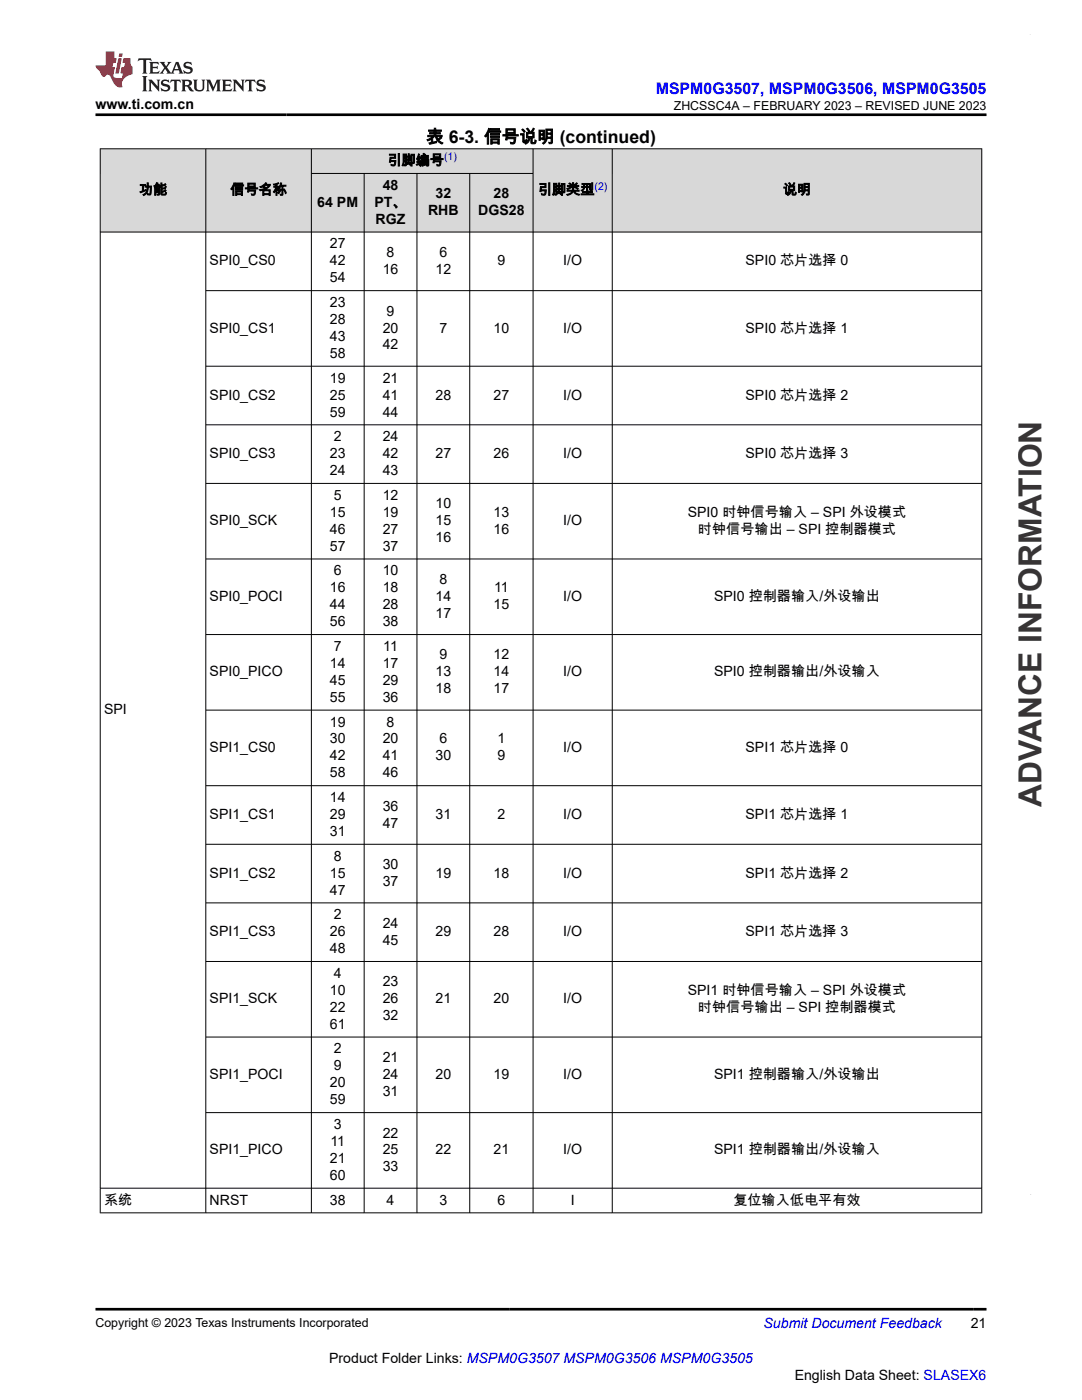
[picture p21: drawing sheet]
<svg xmlns="http://www.w3.org/2000/svg" width="216mm" height="279mm" viewBox="0 0 216 279" stroke-linecap="round" stroke-linejoin="round" font-family="sans-serif">
<defs><g id="words">
<text font-size="6.3" fill="#373435" x="207.8" y="161" transform="rotate(-90 207.8 161)">ADVANCE INFORMATION</text>
<text font-size="3.5" x="85" y="28.5">表 6-3. 信号说明 (continued)</text>
<text font-size="3.2" fill="#00f" x="130.9" y="18.7">MSPM0G3507, MSPM0G3506, MSPM0G3505</text>
<g font-size="2.8">
<text x="19" y="21.8">www.ti.com.cn</text>
<text x="77.3" y="33">引脚编号</text>
<text x="27.7" y="38.8">功能</text>
<text x="46" y="38.8">信号名称</text>
<text x="63.3" y="41.3">64 PM</text>
<text x="74.7" y="41.3">PT、</text>
<text x="76.4" y="37.9">48</text>
<text x="86.9" y="39.6">32</text>
<text x="98.5" y="39.6">28</text>
<text x="107.3" y="38.8">引脚类型</text>
<text x="156.2" y="38.8">说明</text>
<text x="75" y="44.7">RGZ</text>
<text x="85.4" y="43">RHB</text>
<text x="95.4" y="43">DGS28</text>
<text x="41.8" y="53">SPI0_CS0</text>
<text x="65.8" y="49.6">27</text>
<text x="65.8" y="53">42</text>
<text x="77.1" y="51.3">8</text>
<text x="87.7" y="51.3">6</text>
<text x="99.3" y="53">9</text>
<text x="112.4" y="53">I/O</text>
<text x="148.8" y="53">SPI0 芯片选择 0</text>
<text x="65.8" y="56.4">54</text>
<text x="76.4" y="54.7">16</text>
<text x="86.9" y="54.7">12</text>
<text x="65.8" y="61.3">23</text>
<text x="65.8" y="64.7">28</text>
<text x="77.1" y="63">9</text>
<text x="41.8" y="66.4">SPI0_CS1</text>
<text x="65.8" y="68.1">43</text>
<text x="65.8" y="71.4">58</text>
<text x="76.4" y="66.4">20</text>
<text x="76.4" y="69.7">42</text>
<text x="87.7" y="66.4">7</text>
<text x="98.5" y="66.4">10</text>
<text x="112.4" y="66.4">I/O</text>
<text x="148.8" y="66.4">SPI0 芯片选择 1</text>
<text x="65.8" y="76.4">19</text>
<text x="76.4" y="76.4">21</text>
<text x="41.8" y="79.7">SPI0_CS2</text>
<text x="65.8" y="79.7">25</text>
<text x="65.8" y="83.1">59</text>
<text x="76.4" y="79.7">41</text>
<text x="76.4" y="83.1">44</text>
<text x="86.9" y="79.7">28</text>
<text x="98.5" y="79.7">27</text>
<text x="112.4" y="79.7">I/O</text>
<text x="148.8" y="79.7">SPI0 芯片选择 2</text>
<text x="66.6" y="88.1">2</text>
<text x="76.4" y="88.1">24</text>
<text x="41.8" y="91.4">SPI0_CS3</text>
<text x="65.8" y="91.4">23</text>
<text x="65.8" y="94.8">24</text>
<text x="76.4" y="91.4">42</text>
<text x="76.4" y="94.8">43</text>
<text x="86.9" y="91.4">27</text>
<text x="98.5" y="91.4">26</text>
<text x="112.4" y="91.4">I/O</text>
<text x="148.8" y="91.4">SPI0 芯片选择 3</text>
<text x="66.6" y="99.7">5</text>
<text x="76.4" y="99.7">12</text>
<text x="86.9" y="101.4">10</text>
<text x="41.8" y="104.8">SPI0_SCK</text>
<text x="65.8" y="103.1">15</text>
<text x="65.8" y="106.5">46</text>
<text x="76.4" y="103.1">19</text>
<text x="76.4" y="106.5">27</text>
<text x="86.9" y="104.8">15</text>
<text x="98.5" y="103.1">13</text>
<text x="98.5" y="106.5">16</text>
<text x="112.4" y="104.8">I/O</text>
<text x="137.2" y="103.1">SPI0 时钟信号输入 – SPI 外设模式</text>
<text x="139.3" y="106.5">时钟信号输出 – SPI 控制器模式</text>
<text x="65.8" y="109.9">57</text>
<text x="76.4" y="109.9">37</text>
<text x="86.9" y="108.2">16</text>
<text x="41.8" y="119.9">SPI0_POCI</text>
<text x="65.8" y="118.2">16</text>
<text x="66.6" y="114.8">6</text>
<text x="76.4" y="114.8">10</text>
<text x="76.4" y="118.2">18</text>
<text x="86.9" y="119.9">14</text>
<text x="87.7" y="116.5">8</text>
<text x="98.6" y="118.2">11</text>
<text x="112.4" y="119.9">I/O</text>
<text x="142.5" y="119.9">SPI0 控制器输入/外设输出</text>
<text x="65.8" y="121.6">44</text>
<text x="65.8" y="125">56</text>
<text x="76.4" y="121.6">28</text>
<text x="76.4" y="125">38</text>
<text x="86.9" y="123.3">17</text>
<text x="98.5" y="121.6">15</text>
<text x="66.6" y="129.9">7</text>
<text x="76.5" y="129.9">11</text>
<text x="87.7" y="131.6">9</text>
<text x="98.5" y="131.6">12</text>
<text x="41.8" y="135">SPI0_PICO</text>
<text x="65.8" y="133.3">14</text>
<text x="65.8" y="136.7">45</text>
<text x="76.4" y="133.3">17</text>
<text x="76.4" y="136.7">29</text>
<text x="86.9" y="135">13</text>
<text x="98.5" y="135">14</text>
<text x="112.4" y="135">I/O</text>
<text x="142.5" y="135">SPI0 控制器输出/外设输入</text>
<text x="20.8" y="142.5">SPI</text>
<text x="65.8" y="140.1">55</text>
<text x="76.4" y="140.1">36</text>
<text x="86.9" y="138.4">18</text>
<text x="98.5" y="138.4">17</text>
<text x="65.8" y="145">19</text>
<text x="65.8" y="148.4">30</text>
<text x="76.4" y="148.4">20</text>
<text x="77.1" y="145">8</text>
<text x="87.7" y="148.4">6</text>
<text x="99.3" y="148.4">1</text>
<text x="41.8" y="150.1">SPI1_CS0</text>
<text x="65.8" y="151.8">42</text>
<text x="65.8" y="155.2">58</text>
<text x="76.4" y="151.8">41</text>
<text x="76.4" y="155.2">46</text>
<text x="86.9" y="151.8">30</text>
<text x="99.3" y="151.8">9</text>
<text x="112.4" y="150.1">I/O</text>
<text x="148.8" y="150.1">SPI1 芯片选择 0</text>
<text x="65.8" y="160.1">14</text>
<text x="76.4" y="161.8">36</text>
<text x="41.8" y="163.5">SPI1_CS1</text>
<text x="65.8" y="163.5">29</text>
<text x="65.8" y="166.8">31</text>
<text x="76.4" y="165.2">47</text>
<text x="86.9" y="163.5">31</text>
<text x="99.3" y="163.5">2</text>
<text x="112.4" y="163.5">I/O</text>
<text x="148.8" y="163.5">SPI1 芯片选择 1</text>
<text x="66.6" y="171.8">8</text>
<text x="76.4" y="173.5">30</text>
<text x="41.8" y="175.2">SPI1_CS2</text>
<text x="65.8" y="175.2">15</text>
<text x="65.8" y="178.5">47</text>
<text x="76.4" y="176.8">37</text>
<text x="86.9" y="175.2">19</text>
<text x="98.5" y="175.2">18</text>
<text x="112.4" y="175.2">I/O</text>
<text x="148.8" y="175.2">SPI1 芯片选择 2</text>
<text x="66.6" y="183.5">2</text>
<text x="76.4" y="185.2">24</text>
<text x="41.8" y="186.9">SPI1_CS3</text>
<text x="65.8" y="186.9">26</text>
<text x="65.8" y="190.2">48</text>
<text x="76.4" y="188.5">45</text>
<text x="86.9" y="186.9">29</text>
<text x="98.5" y="186.9">28</text>
<text x="112.4" y="186.9">I/O</text>
<text x="148.8" y="186.9">SPI1 芯片选择 3</text>
<text x="66.6" y="195.2">4</text>
<text x="76.4" y="196.9">23</text>
<text x="41.8" y="200.2">SPI1_SCK</text>
<text x="65.8" y="198.5">10</text>
<text x="65.8" y="201.9">22</text>
<text x="76.4" y="200.2">26</text>
<text x="76.4" y="203.6">32</text>
<text x="86.9" y="200.2">21</text>
<text x="98.5" y="200.2">20</text>
<text x="112.4" y="200.2">I/O</text>
<text x="137.2" y="198.5">SPI1 时钟信号输入 – SPI 外设模式</text>
<text x="139.3" y="201.9">时钟信号输出 – SPI 控制器模式</text>
<text x="65.8" y="205.3">61</text>
<text x="41.8" y="215.3">SPI1_POCI</text>
<text x="66.6" y="210.2">2</text>
<text x="66.6" y="213.6">9</text>
<text x="76.4" y="211.9">21</text>
<text x="76.4" y="215.3">24</text>
<text x="86.9" y="215.3">20</text>
<text x="98.5" y="215.3">19</text>
<text x="112.4" y="215.3">I/O</text>
<text x="142.5" y="215.3">SPI1 控制器输入/外设输出</text>
<text x="65.8" y="217">20</text>
<text x="65.8" y="220.4">59</text>
<text x="76.4" y="218.7">31</text>
<text x="66.6" y="225.3">3</text>
<text x="76.4" y="227">22</text>
<text x="41.8" y="230.4">SPI1_PICO</text>
<text x="65.8" y="232.1">21</text>
<text x="65.9" y="228.7">11</text>
<text x="76.4" y="230.4">25</text>
<text x="76.4" y="233.8">33</text>
<text x="86.9" y="230.4">22</text>
<text x="98.5" y="230.4">21</text>
<text x="112.4" y="230.4">I/O</text>
<text x="142.5" y="230.4">SPI1 控制器输出/外设输入</text>
<text x="65.8" y="235.5">60</text>
<text x="20.8" y="240.4">系统</text>
<text x="41.8" y="240.4">NRST</text>
<text x="65.8" y="240.4">38</text>
<text x="77.1" y="240.4">4</text>
<text x="87.7" y="240.4">3</text>
<text x="99.3" y="240.4">6</text>
<text x="113.9" y="240.4">I</text>
<text x="146.3" y="240.4">复位输入低电平有效</text>
<text x="193.7" y="265.1">21</text>
<text x="65.7" y="272">Product Folder Links: MSPM0G3507 MSPM0G3506 MSPM0G3505</text>
<text x="158.6" y="275.3">English Data Sheet: SLASEX6</text>
</g>
<text font-size="2.8" fill="#00f" x="152.4" y="265.1">Submit Document Feedback</text>
<g font-size="2.5">
<text x="134.4" y="21.9">ZHCSSC4A – FEBRUARY 2023 – REVISED JUNE 2023</text>
<text x="19" y="264.8">Copyright © 2023 Texas Instruments Incorporated</text>
</g>
<g font-size="2.1" fill="#00f">
<text x="88.6" y="32">(1)</text>
<text x="118.6" y="37.9">(2)</text>
</g>
</g></defs>
<g fill="#d8d8d8">
<path d="M20 29.7h175.9v4.9h-175.9z" fill-rule="evenodd"/>
<path d="M20.1 29.8h20.9v16.4h-20.9z" fill-rule="evenodd"/>
<path d="M41.1 29.8h21v16.4h-21z" fill-rule="evenodd"/>
<path d="M62.2 29.8h44.1v4.8h-44.1z" fill-rule="evenodd"/>
<path d="M106.4 29.8h15.7v16.4h-15.7z" fill-rule="evenodd"/>
<path d="M122.2 29.8h73.6v16.4h-73.6z" fill-rule="evenodd"/>
<path d="M62.2 34.7h10.4v11.5h-10.4z" fill-rule="evenodd"/>
<path d="M72.7 34.7h10.4v11.5h-10.4z" fill-rule="evenodd"/>
<path d="M83.3 34.7h10.4v11.5h-10.4z" fill-rule="evenodd"/>
<path d="M93.8 34.7h12.5v11.5h-12.5z" fill-rule="evenodd"/>
</g>
<g fill="none" stroke="#000" stroke-width=".2">
<path d="M19.9 29.7h176.1M20 29.6v212.5M41.1 29.6v212.5M62.1 29.6v212.5M62.1 34.6h44.3M72.7 34.6v207.5M83.2 34.6v207.5M93.7 34.6v207.5M106.4 29.6v212.5M122.2 29.6v212.5M195.9 29.6v212.5M19.9 46.3h176.1"/>
<path d="M41.1 58h154.9M41.1 73.1h154.9M41.1 84.8h154.9M41.1 96.5h154.9M41.1 111.6h154.9M41.1 126.6h154.9M41.1 141.7h154.9M41.1 156.8h154.9M41.1 168.5h154.9M41.1 180.2h154.9M41.1 191.9h154.9M41.1 207h154.9"/>
<path d="M41.1 222h154.9M196 237.1h-176.1M19.9 242h176.1"/>
</g>
<path d="M27.7 11.6l-.2 .6 .5-.2h.6v.1v2.2l-.2 .4h1l-.2-.4v-2.2v-.1h.5l.5 .2-.1-.6zM29.8 12.4l.2 .3v1.6l-.2 .4h1.9l.1-.6a1.08 1.08 0 0 1-1.3 .2v-.7h.6l.4 .2v-.7l-.4 .2h-.6v-.5l.2-.2a1 1 0 0 1 1 .3l-.1-.5zM31.8 12.4l1 1.1-1 1.2h.9l-.2-.2 .4-.8 .5 .8-.2 .2h1.6l-.2-.2 .1-.5h1l.1 .5-.1 .2h.9l-.2-.4-.8-1.9h-.5l-1 2.1-.8-1.1 .9-1h-.8l.2 .2-.5 .6-.3-.6 .1-.2zM35.2 12.8l.4 1h-.8zM36.8 12.5a.65 .65 0 0 0-.2 .7 .65 .65 0 0 0 .6 .5l.7 .1 .1 .3a.79 .79 0 0 1-.7 .4 .79 .79 0 0 1-.7-.5l.1 .7 .2-.1a.93 .93 0 0 0 1.1 0 .93 .93 0 0 0 .4-.9 1.46 1.46 0 0 0-1.2-.6l-.1-.3a1.09 1.09 0 0 1 1.2 .2l-.2-.6-.1 .1-.6-.2zM28.4 15.2l.2 .4v2.2l-.2 .4h1l-.2-.4v-2.2l.2-.4zM29.6 15.9l.2 .4v1.5l-.2 .4h.8l-.3-.4v-1.3l1.7 1.8v-2l.2-.4h-.8l.2 .2 .1 1.1-1.2-1.3zM32.3 16a.65 .65 0 0 0-.2 .8 .65 .65 0 0 0 .7 .4l.6 .2 .1 .2a.79 .79 0 0 1-.7 .4 .79 .79 0 0 1-.7-.5l.1 .7 .2-.1a.93 .93 0 0 0 1.1 .1 .93 .93 0 0 0 .4-1 1.46 1.46 0 0 0-1.2-.5l-.1-.4a1.09 1.09 0 0 1 1.2 .2l-.2-.6-.1 .1-.6-.1zM34.1 15.9l-.1 .6a.63 .63 0 0 1 .7-.3l.1 1.6-.3 .4h1l-.2-.4v-1.6a.66 .66 0 0 1 .8 .3l-.1-.6zM36.2 15.9l.2 .4v1.5l-.2 .4h.9l-.2-.2v-.7h.5l.1 .2a.79 .79 0 0 0 1.2 .6l-1-.9a.61 .61 0 0 0 .6-.6 .61 .61 0 0 0-.5-.7zM36.9 16.2h.2a.47 .47 0 0 1 .5 .1 .47 .47 0 0 1 .1 .5l-.2 .1-.6 .1zM38.5 15.9l.2 .2a2.27 2.27 0 0 0 .4 2 1.04 1.04 0 0 0 1.7-.7v-1.3l.2-.2h-.8l.2 .4v1.1a.6 .6 0 0 1-.6 .6 .6 .6 0 0 1-.6-.6v-1.1l.3-.4zM41.1 15.9l.2 .4v1.5l-.2 .4h.7l-.2-.4v-1.4l.9 1.9 .8-1.9v1.4l-.2 .4h1l-.3-.4v-1.5l.3-.4h-.8l-.7 1.5-.7-1.5zM44.3 15.9l.2 .4v1.5l-.2 .4h1.9l.1-.6a1.09 1.09 0 0 1-1.3 .2v-.7h.6l.4 .2v-.6l-.4 .2h-.6v-.6l.2-.1a1.01 1.01 0 0 1 1 .3l-.1-.6zM46.4 15.9l.3 .4v1.5l-.3 .4h.8l-.2-.4v-1.3l1.6 1.8v-2l.2-.4h-.7l.2 .2v1.1l-1.2-1.3zM49 15.9l-.1 .6a.63 .63 0 0 1 .8-.3v1.6l-.3 .4h1l-.2-.4v-1.6a.66 .66 0 0 1 .8 .3l-.1-.6zM51.4 16a.65 .65 0 0 0-.2 .8 .65 .65 0 0 0 .6 .4l.6 .2 .2 .2a.79 .79 0 0 1-.8 .4 .79 .79 0 0 1-.6-.5l.1 .7 .2-.1a.93 .93 0 0 0 1 .1 .93 .93 0 0 0 .5-1 1.46 1.46 0 0 0-1.3-.5l-.1-.4a1.09 1.09 0 0 1 1.3 .2l-.2-.6-.2 .1-.5-.1z" fill="#231f20"/>
<path d="M21.1 10.3v2.7h-2.1l.1 .4 .9 1a.95 .95 0 0 0 .9 .9 .59 .59 0 0 1 .6-.4 .59 .59 0 0 1 .5 .3l.4 .8a1.59 1.59 0 0 0 2.1 1.4 1.61 1.61 0 0 1 1-2.3l1-.3-.1-1.5a1.59 1.59 0 0 1-.4-1.7h-1.4l-.2 .9h.5l-.1 .9h-.5l-.2 .9v.3l.4 .1-.2 .9h-.6a.73 .73 0 0 1-1.1-.7l.3-1.5h-.5l.2-.9h.5l.2-.9h-.5v-1.3zM23.6 11.6l-.6 3.1h.7l.6-3.1zM23.8 10.7l-.1 .6h.7l.1-.6z" fill="#ed1c24"/>
<path d="M19 22.9h177.8M19 261.3h177.8" fill="none" stroke="#000" stroke-width=".53"/>
<path d="M205.6 6.9h.1" fill="none" stroke="#373435" stroke-width=".2"/>
<use href="#words"/>
</svg>
